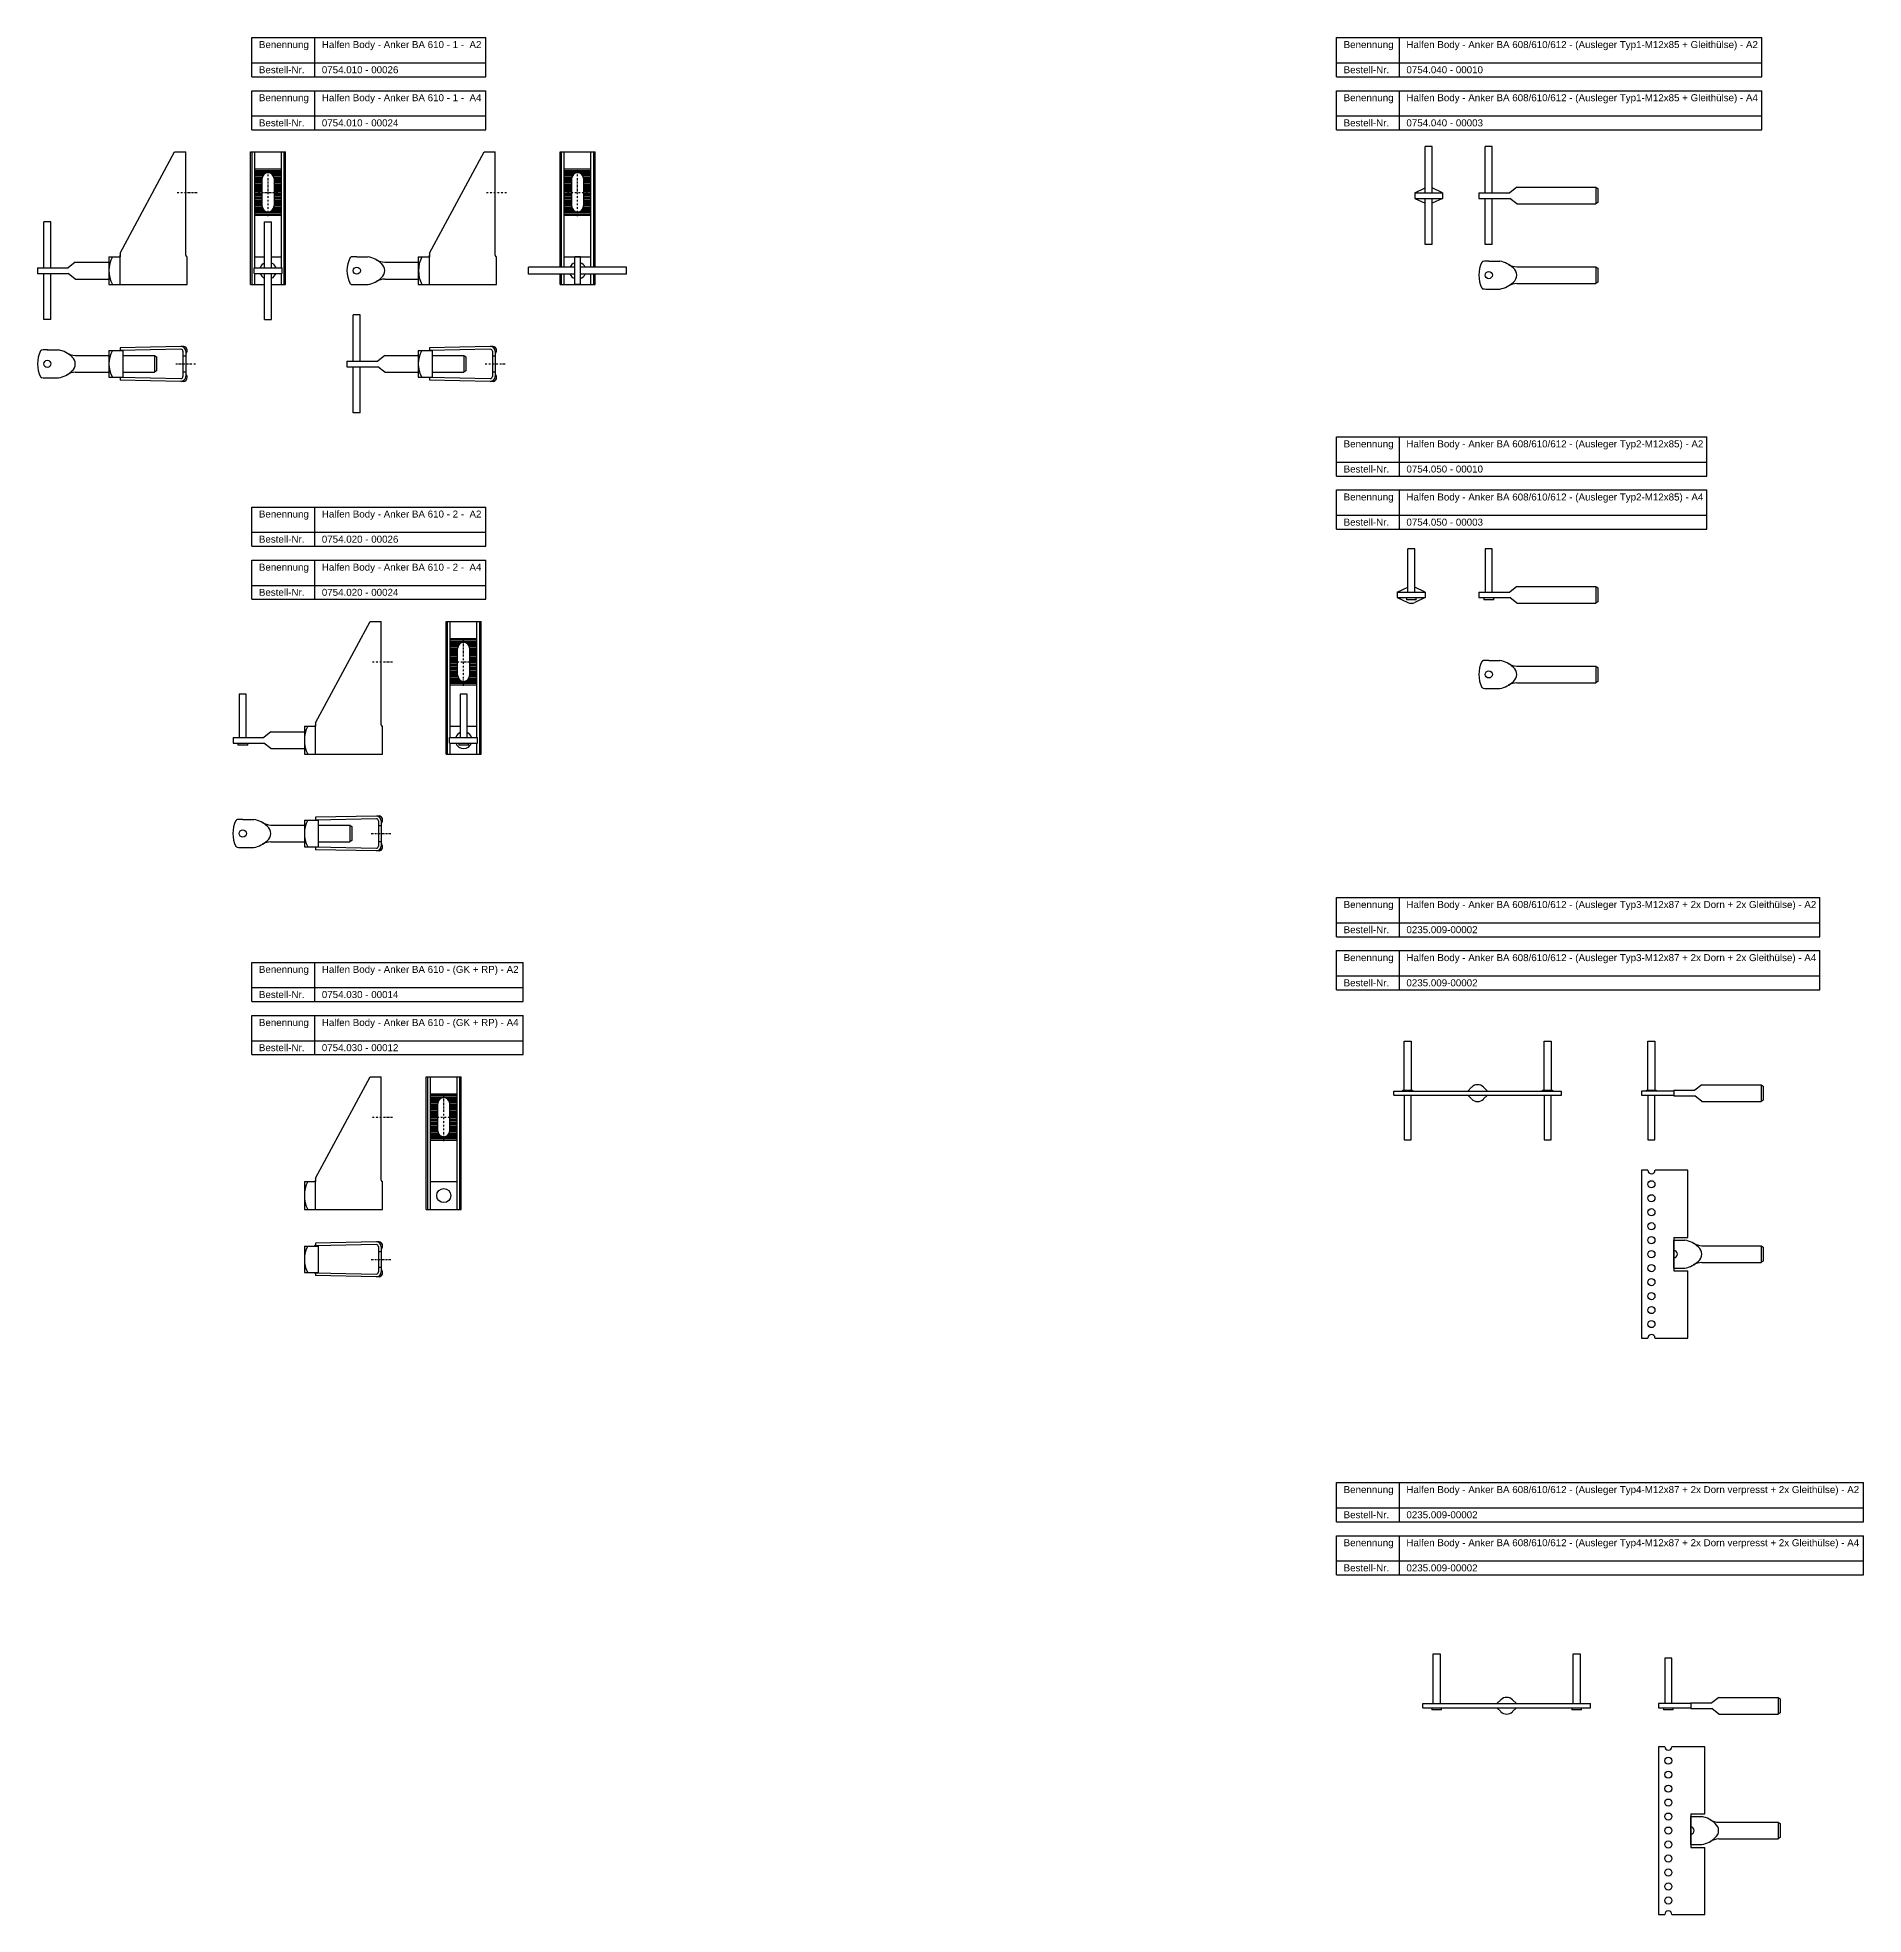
# Model space of a CAD drawing. Header units: millimetres. Extents: x -120 to 1185, y -484 to 859.
import ezdxf

# ---------------------------------------------------------------- set-up
doc = ezdxf.new("R2010")
doc.units = ezdxf.units.MM
doc.header["$LTSCALE"] = 10
doc.linetypes.add('STRICHPUNKT2', pattern=[0.5, 0.25, -0.125, 0, -0.125])
doc.layers.add('HALFEN', color=2, linetype='Continuous')
doc.styles.add('ARIAL50', font='ARIAL.TTF', dxfattribs={"height": 5})

msp = doc.modelspace()

# ---------------------------------------------------------------- texts
at = {"layer": 'HALFEN', "style": 'ARIAL50'}
for s, p in [('Benennung', (37.9, 851)), ('Halfen Body - Anker BA 610 - 1 -  A2', (82.9, 851)), ('Benennung', (813.6, 851)), ('Halfen Body - Anker BA 608/610/612 - (Ausleger Typ1-M12x85 + Gleithülse) - A2', (858.5, 851)), ('Bestell-Nr.', (37.9, 833)), ('0754.010 - 00026', (82.9, 833)), ('Bestell-Nr.', (813.6, 833)), ('0754.040 - 00010', (858.5, 833)), ('Benennung', (37.9, 813)), ('Halfen Body - Anker BA 610 - 1 -  A4', (82.9, 813)), ('Benennung', (813.6, 813)), ('Halfen Body - Anker BA 608/610/612 - (Ausleger Typ1-M12x85 + Gleithülse) - A4', (858.5, 813)), ('Bestell-Nr.', (37.9, 795)), ('0754.010 - 00024', (82.9, 795)), ('Bestell-Nr.', (813.6, 795)), ('0754.040 - 00003', (858.5, 795)), ('Benennung', (813.6, 565.4)), ('Halfen Body - Anker BA 608/610/612 - (Ausleger Typ2-M12x85) - A2', (858.5, 565.4)), ('Bestell-Nr.', (813.6, 547.4)), ('0754.050 - 00010', (858.5, 547.4)), ('Benennung', (813.6, 527.4)), ('Halfen Body - Anker BA 608/610/612 - (Ausleger Typ2-M12x85) - A4', (858.5, 527.4)), ('Benennung', (37.9, 515.2)), ('Halfen Body - Anker BA 610 - 2 -  A2', (82.9, 515.2)), ('Bestell-Nr.', (813.6, 509.4)), ('0754.050 - 00003', (858.5, 509.4)), ('Bestell-Nr.', (37.9, 497.2)), ('0754.020 - 00026', (82.9, 497.2)), ('Benennung', (37.9, 477.2)), ('Halfen Body - Anker BA 610 - 2 -  A4', (82.9, 477.2)), ('Bestell-Nr.', (37.9, 459.2)), ('0754.020 - 00024', (82.9, 459.2)), ('Benennung', (813.6, 235.9)), ('Halfen Body - Anker BA 608/610/612 - (Ausleger Typ3-M12x87 + 2x Dorn + 2x Gleithülse) - A2', (858.5, 235.9)), ('Bestell-Nr.', (813.6, 217.9)), ('0235.009-00002', (858.5, 217.9)), ('Benennung', (813.6, 197.9)), ('Halfen Body - Anker BA 608/610/612 - (Ausleger Typ3-M12x87 + 2x Dorn + 2x Gleithülse) - A4', (858.5, 197.9)), ('Benennung', (37.9, 189.5)), ('Halfen Body - Anker BA 610 - (GK + RP) - A2', (82.9, 189.5)), ('Bestell-Nr.', (37.9, 171.5)), ('0754.030 - 00014', (82.9, 171.5)), ('Bestell-Nr.', (813.6, 179.9)), ('0235.009-00002', (858.5, 179.9)), ('Benennung', (37.9, 151.5)), ('Halfen Body - Anker BA 610 - (GK + RP) - A4', (82.9, 151.5)), ('Bestell-Nr.', (37.9, 133.5)), ('0754.030 - 00012', (82.9, 133.5)), ('Benennung', (813.6, -182.6)), ('Halfen Body - Anker BA 608/610/612 - (Ausleger Typ4-M12x87 + 2x Dorn verpresst + 2x Gleithülse) - A2', (858.5, -182.6)), ('Bestell-Nr.', (813.6, -200.6)), ('0235.009-00002', (858.5, -200.6)), ('Benennung', (813.6, -220.6)), ('Halfen Body - Anker BA 608/610/612 - (Ausleger Typ4-M12x87 + 2x Dorn verpresst + 2x Gleithülse) - A4', (858.5, -220.6)), ('Bestell-Nr.', (813.6, -238.6)), ('0235.009-00002', (858.5, -238.6))]:
    msp.add_text(s, height=5, dxfattribs=at).set_placement(p)

# ---------------------------------------------------------------- linework, layer by layer
at = {"layer": 'HALFEN'}
for p, q in [((32.9, 858.5), (200.1, 858.5)), ((32.9, 830.5), (32.9, 858.5)), ((77.9, 830.5), (77.9, 858.5)), ((200.1, 830.5), (200.1, 858.5)), ((808.6, 858.5), (1112.6, 858.5)), ((808.6, 830.5), (808.6, 858.5)), ((853.5, 830.5), (853.5, 858.5)), ((1112.6, 830.5), (1112.6, 858.5)), ((32.9, 840.5), (200.1, 840.5)), ((808.6, 840.5), (1112.6, 840.5)), ((32.9, 830.5), (200.1, 830.5)), ((32.9, 820.5), (200.1, 820.5)), ((32.9, 792.5), (32.9, 820.5)), ((77.9, 792.5), (77.9, 820.5)), ((200.1, 792.5), (200.1, 820.5)), ((808.6, 830.5), (1112.6, 830.5)), ((808.6, 820.5), (1112.6, 820.5)), ((808.6, 792.5), (808.6, 820.5)), ((853.5, 792.5), (853.5, 820.5)), ((1112.6, 792.5), (1112.6, 820.5)), ((32.9, 802.5), (200.1, 802.5)), ((32.9, 792.5), (200.1, 792.5)), ((808.6, 802.5), (1112.6, 802.5)), ((808.6, 792.5), (1112.6, 792.5)), ((871.9, 747.5), (871.9, 780.5)), ((876.9, 780.5), (871.9, 780.5)), ((876.9, 747.5), (876.9, 780.5)), ((914.9, 747.5), (914.9, 780.5)), ((919.9, 780.5), (914.9, 780.5)), ((919.9, 747.5), (919.9, 780.5)), ((-61.4, 704.3), (-22.4, 776.8)), ((-22.4, 776.8), (-14.4, 776.8)), ((-14.4, 702.8), (-14.4, 776.8)), ((32, 681.8), (32, 776.8)), ((32, 776.8), (57, 776.8)), ((33, 681.8), (33, 776.8)), ((35, 693.8), (35, 776.8)), ((54, 693.8), (54, 776.8)), ((56, 681.8), (56, 776.8)), ((57, 681.8), (57, 776.8)), ((159.9, 704.3), (198.9, 776.8)), ((198.9, 776.8), (206.9, 776.8)), ((206.9, 702.8), (206.9, 776.8)), ((253.3, 776.8), (278.3, 776.8)), ((253.3, 694.3), (253.3, 776.8)), ((254.3, 694.3), (254.3, 776.8)), ((256.3, 694.3), (256.3, 776.8)), ((275.3, 694.3), (275.3, 776.8)), ((277.3, 694.3), (277.3, 776.8)), ((278.3, 694.3), (278.3, 776.8)), ((54, 764.3), (35, 764.3)), ((54, 763.3), (35, 763.3)), ((54, 762.3), (35, 762.3)), ((42.5, 761.3), (35, 761.3)), ((41.3, 760.3), (35, 760.3)), ((40.7, 759.3), (35, 759.3)), ((40.3, 758.3), (35, 758.3)), ((40.3, 757.3), (35, 757.3)), ((40.3, 756.3), (35, 756.3)), ((40.3, 755.3), (35, 755.3)), ((40.3, 754.3), (35, 754.3)), ((40.3, 753.3), (35, 753.3)), ((40.3, 752.3), (35, 752.3)), ((40.3, 738.1), (40.3, 757.6)), ((54, 761.3), (46.5, 761.3)), ((54, 760.3), (47.8, 760.3)), ((54, 759.3), (48.4, 759.3)), ((54, 758.3), (48.7, 758.3)), ((48.8, 757.6), (48.8, 738.1)), ((54, 757.3), (48.8, 757.3)), ((54, 756.3), (48.8, 756.3)), ((54, 755.3), (48.8, 755.3)), ((54, 754.3), (48.8, 754.3)), ((54, 753.3), (48.8, 753.3)), ((54, 752.3), (48.8, 752.3)), ((275.3, 764.3), (256.3, 764.3)), ((275.3, 763.3), (256.3, 763.3)), ((275.3, 762.3), (256.3, 762.3)), ((263.8, 761.3), (256.3, 761.3)), ((262.6, 760.3), (256.3, 760.3)), ((262, 759.3), (256.3, 759.3)), ((261.7, 758.3), (256.3, 758.3)), ((261.6, 757.3), (256.3, 757.3)), ((261.6, 756.3), (256.3, 756.3)), ((261.6, 755.3), (256.3, 755.3)), ((261.6, 754.3), (256.3, 754.3)), ((261.6, 753.3), (256.3, 753.3)), ((261.6, 752.3), (256.3, 752.3)), ((261.6, 738.1), (261.6, 757.6)), ((275.3, 761.3), (267.8, 761.3)), ((275.3, 760.3), (269.1, 760.3)), ((275.3, 759.3), (269.7, 759.3)), ((275.3, 758.3), (270, 758.3)), ((270.1, 757.6), (270.1, 738.1)), ((275.3, 757.3), (270.1, 757.3)), ((275.3, 756.3), (270.1, 756.3)), ((275.3, 755.3), (270.1, 755.3)), ((275.3, 754.3), (270.1, 754.3)), ((275.3, 753.3), (270.1, 753.3)), ((275.3, 752.3), (270.1, 752.3)), ((40.3, 751.3), (35, 751.3)), ((40.3, 750.3), (35, 750.3)), ((40.3, 749.3), (35, 749.3)), ((40.3, 748.3), (35, 748.3)), ((40.3, 747.3), (35, 747.3)), ((40.3, 746.3), (35, 746.3)), ((40.3, 745.3), (35, 745.3)), ((35, 744.3), (40.3, 744.3)), ((40.3, 743.3), (35, 743.3)), ((40.3, 742.3), (35, 742.3)), ((40.3, 741.3), (35, 741.3)), ((40.3, 740.3), (35, 740.3)), ((40.3, 739.3), (35, 739.3)), ((54, 751.3), (48.8, 751.3)), ((54, 750.3), (48.8, 750.3)), ((54, 749.3), (48.8, 749.3)), ((54, 748.3), (48.8, 748.3)), ((54, 747.3), (48.8, 747.3)), ((54, 746.3), (48.8, 746.3)), ((54, 745.3), (48.8, 745.3)), ((48.8, 744.3), (54, 744.3)), ((54, 743.3), (48.8, 743.3)), ((54, 742.3), (48.8, 742.3)), ((54, 741.3), (48.8, 741.3)), ((54, 740.3), (48.8, 740.3)), ((54, 739.3), (48.8, 739.3)), ((261.6, 751.3), (256.3, 751.3)), ((261.6, 750.3), (256.3, 750.3)), ((261.6, 749.3), (256.3, 749.3)), ((261.6, 748.3), (256.3, 748.3)), ((261.6, 747.3), (256.3, 747.3)), ((261.6, 746.3), (256.3, 746.3)), ((261.6, 745.3), (256.3, 745.3)), ((256.3, 744.3), (261.6, 744.3)), ((261.6, 743.3), (256.3, 743.3)), ((261.6, 742.3), (256.3, 742.3)), ((261.6, 741.3), (256.3, 741.3)), ((261.6, 740.3), (256.3, 740.3)), ((261.6, 739.3), (256.3, 739.3)), ((275.3, 751.3), (270.1, 751.3)), ((275.3, 750.3), (270.1, 750.3)), ((275.3, 749.3), (270.1, 749.3)), ((275.3, 748.3), (270.1, 748.3)), ((275.3, 747.3), (270.1, 747.3)), ((275.3, 746.3), (270.1, 746.3)), ((275.3, 745.3), (270.1, 745.3)), ((270.1, 744.3), (275.3, 744.3)), ((275.3, 743.3), (270.1, 743.3)), ((275.3, 742.3), (270.1, 742.3)), ((275.3, 741.3), (270.1, 741.3)), ((275.3, 740.3), (270.1, 740.3)), ((275.3, 739.3), (270.1, 739.3)), ((864.4, 747.5), (871.9, 751)), ((864.4, 747.5), (884.4, 747.5)), ((864.4, 747.5), (864.4, 743.5)), ((864.4, 743.5), (884.4, 743.5)), ((864.4, 743.5), (871.9, 740.1)), ((871.9, 710.5), (871.9, 743.5)), ((884.4, 747.5), (876.9, 751)), ((876.9, 710.5), (876.9, 743.5)), ((884.4, 743.5), (876.9, 740.1)), ((884.4, 747.5), (884.4, 743.5)), ((910.4, 747.5), (932.4, 747.5)), ((910.4, 747.5), (910.4, 743.5)), ((910.4, 743.5), (932.4, 743.5)), ((914.9, 710.5), (914.9, 743.5)), ((919.9, 710.5), (919.9, 743.5)), ((937.4, 751.5), (932.4, 747.5)), ((937.4, 739.5), (932.4, 743.5)), ((937.4, 751.5), (994, 751.5)), ((937.4, 739.5), (994, 739.5)), ((994, 751.5), (994, 739.5)), ((994, 751.5), (995.4, 750.5)), ((995.4, 740.5), (994, 739.5)), ((995.4, 750.5), (995.4, 740.5)), ((-115.9, 693.8), (-115.9, 726.8)), ((-110.9, 726.8), (-115.9, 726.8)), ((-110.9, 693.8), (-110.9, 726.8)), ((40.3, 738.3), (35, 738.3)), ((40.3, 737.3), (35, 737.3)), ((40.7, 736.3), (35, 736.3)), ((41.3, 735.3), (35, 735.3)), ((42.5, 734.3), (35, 734.3)), ((54, 733.3), (35, 733.3)), ((54, 732.3), (35, 732.3)), ((54, 731.3), (35, 731.3)), ((42, 693.8), (42, 726.8)), ((42, 726.8), (47, 726.8)), ((54, 734.3), (46.5, 734.3)), ((47, 693.8), (47, 726.8)), ((54, 735.3), (47.8, 735.3)), ((54, 736.3), (48.4, 736.3)), ((54, 737.3), (48.7, 737.3)), ((54, 738.3), (48.8, 738.3)), ((261.6, 738.3), (256.3, 738.3)), ((261.7, 737.3), (256.3, 737.3)), ((262, 736.3), (256.3, 736.3)), ((262.6, 735.3), (256.3, 735.3)), ((263.8, 734.3), (256.3, 734.3)), ((275.3, 733.3), (256.3, 733.3)), ((275.3, 732.3), (256.3, 732.3)), ((275.3, 731.3), (256.3, 731.3)), ((275.3, 734.3), (267.8, 734.3)), ((275.3, 735.3), (269.1, 735.3)), ((275.3, 736.3), (269.7, 736.3)), ((275.3, 737.3), (270, 737.3)), ((275.3, 738.3), (270.1, 738.3)), ((-69.4, 701.8), (-69.4, 681.8)), ((-69.4, 701.8), (-61.4, 701.8)), ((-61.4, 704.3), (-61.4, 701.8)), ((-61.4, 681.8), (-61.4, 702.8)), ((-13.4, 681.8), (-13.4, 701.8)), ((-13.4, 701.8), (-13.4, 701.8)), ((35, 701.8), (42, 701.8)), ((47, 701.8), (54, 701.8)), ((107.9, 701.8), (115.9, 701.8)), ((151.9, 701.8), (151.9, 681.8)), ((151.9, 701.8), (159.9, 701.8)), ((159.9, 704.3), (159.9, 701.8)), ((159.9, 681.8), (159.9, 702.8)), ((207.9, 681.8), (207.9, 701.8)), ((207.9, 701.8), (207.9, 701.8)), ((256.3, 701.8), (275.3, 701.8)), ((263.8, 681.8), (263.8, 701.8)), ((267.8, 701.8), (263.8, 701.8)), ((267.8, 681.8), (267.8, 701.8)), ((876.9, 710.5), (871.9, 710.5)), ((919.9, 710.5), (914.9, 710.5)), ((917.4, 698.6), (925.4, 698.6)), ((-120.4, 693.8), (-98.4, 693.8)), ((-120.4, 693.8), (-120.4, 689.8)), ((-120.4, 689.8), (-98.4, 689.8)), ((-115.9, 656.8), (-115.9, 689.8)), ((-110.9, 656.8), (-110.9, 689.8)), ((-93.4, 697.8), (-98.4, 693.8)), ((-93.4, 685.8), (-98.4, 689.8)), ((-93.4, 697.8), (-69.4, 697.8)), ((-93.4, 685.8), (-69.4, 685.8)), ((34.5, 693.8), (54.5, 693.8)), ((34.5, 689.8), (34.5, 693.8)), ((34.5, 689.8), (54.5, 689.8)), ((35, 681.8), (35, 689.8)), ((42, 656.8), (42, 689.8)), ((47, 656.8), (47, 689.8)), ((54, 681.8), (54, 689.8)), ((54.5, 689.8), (54.5, 693.8)), ((127.9, 697.8), (151.9, 697.8)), ((127.9, 685.8), (151.9, 685.8)), ((263.8, 694.3), (230.8, 694.3)), ((230.8, 689.3), (230.8, 694.3)), ((263.8, 689.3), (230.8, 689.3)), ((253.3, 681.8), (253.3, 689.3)), ((254.3, 681.8), (254.3, 689.3)), ((256.3, 681.8), (256.3, 689.3)), ((300.8, 694.3), (267.8, 694.3)), ((300.8, 689.3), (267.8, 689.3)), ((275.3, 681.8), (275.3, 689.3)), ((277.3, 681.8), (277.3, 689.3)), ((278.3, 681.8), (278.3, 689.3)), ((300.8, 689.3), (300.8, 694.3)), ((937.4, 694.6), (994, 694.6)), ((994, 694.6), (994, 682.6)), ((994, 694.6), (995.4, 693.6)), ((995.4, 693.6), (995.4, 683.6)), ((-69.4, 681.8), (-13.4, 681.8)), ((32, 681.8), (42, 681.8)), ((47, 681.8), (57, 681.8)), ((107.9, 681.8), (115.9, 681.8)), ((151.9, 681.8), (207.9, 681.8)), ((253.3, 681.8), (278.3, 681.8)), ((267.8, 681.8), (263.8, 681.8)), ((917.4, 678.6), (925.4, 678.6)), ((937.4, 682.6), (994, 682.6)), ((995.4, 683.6), (994, 682.6)), ((105.4, 627.1), (105.4, 660.1)), ((110.4, 660.1), (105.4, 660.1)), ((110.4, 627.1), (110.4, 660.1)), ((-110.9, 656.8), (-115.9, 656.8)), ((42, 656.8), (47, 656.8)), ((-113.4, 635.1), (-105.4, 635.1)), ((-93.4, 631.1), (-69.4, 631.1)), ((-69.4, 634.6), (-69.4, 615.6)), ((-69.4, 634.6), (-59.4, 634.6)), ((-17.9, 637.6), (-61.4, 636.7)), ((-61.4, 636.7), (-61.4, 634.7)), ((-17.9, 635.6), (-61.4, 634.7)), ((-59.4, 634.6), (-59.4, 615.6)), ((-59.4, 631.1), (-36.8, 631.1)), ((-36.8, 631.1), (-36.8, 619.1)), ((-36.8, 631.1), (-35.4, 630.1)), ((-15.9, 637.6), (-17.9, 637.6)), ((-16.4, 634.1), (-16.4, 616.1)), ((-14.4, 634.1), (-14.4, 616.1)), ((127.9, 631.1), (122.9, 627.1)), ((127.9, 631.1), (151.9, 631.1)), ((151.9, 634.6), (151.9, 615.6)), ((151.9, 634.6), (161.9, 634.6)), ((203.4, 637.6), (159.9, 636.7)), ((159.9, 636.7), (159.9, 634.7)), ((203.4, 635.6), (159.9, 634.7)), ((161.9, 634.6), (161.9, 615.6)), ((161.9, 631.1), (184.5, 631.1)), ((184.5, 631.1), (184.5, 619.1)), ((184.5, 631.1), (185.9, 630.1)), ((205.4, 637.6), (203.4, 637.6)), ((204.9, 634.1), (204.9, 616.1)), ((206.9, 634.1), (206.9, 616.1)), ((-93.4, 619.1), (-69.4, 619.1)), ((-59.4, 619.1), (-36.8, 619.1)), ((-35.4, 620.1), (-36.8, 619.1)), ((-35.4, 630.1), (-35.4, 620.1)), ((100.9, 627.1), (122.9, 627.1)), ((100.9, 627.1), (100.9, 623.1)), ((100.9, 623.1), (122.9, 623.1)), ((105.4, 590.1), (105.4, 623.1)), ((110.4, 590.1), (110.4, 623.1)), ((127.9, 619.1), (122.9, 623.1)), ((127.9, 619.1), (151.9, 619.1)), ((161.9, 619.1), (184.5, 619.1)), ((185.9, 620.1), (184.5, 619.1)), ((185.9, 630.1), (185.9, 620.1)), ((-113.4, 615.1), (-105.4, 615.1)), ((-69.4, 615.6), (-59.4, 615.6)), ((-61.4, 615.5), (-17.9, 614.6)), ((-61.4, 615.5), (-61.4, 613.5)), ((-17.9, 612.6), (-61.4, 613.5)), ((-15.9, 612.6), (-17.9, 612.6)), ((151.9, 615.6), (161.9, 615.6)), ((159.9, 615.5), (203.4, 614.6)), ((159.9, 615.5), (159.9, 613.5)), ((203.4, 612.6), (159.9, 613.5)), ((205.4, 612.6), (203.4, 612.6)), ((110.4, 590.1), (105.4, 590.1)), ((808.6, 572.9), (1073.3, 572.9)), ((808.6, 544.9), (808.6, 572.9)), ((853.5, 544.9), (853.5, 572.9)), ((1073.3, 544.9), (1073.3, 572.9)), ((808.6, 554.9), (1073.3, 554.9)), ((808.6, 544.9), (1073.3, 544.9)), ((808.6, 534.9), (1073.3, 534.9)), ((808.6, 506.9), (808.6, 534.9)), ((853.5, 506.9), (853.5, 534.9)), ((1073.3, 506.9), (1073.3, 534.9)), ((32.9, 522.7), (200.1, 522.7)), ((32.9, 494.7), (32.9, 522.7)), ((77.9, 494.7), (77.9, 522.7)), ((200.1, 494.7), (200.1, 522.7)), ((808.6, 516.9), (1073.3, 516.9)), ((32.9, 504.7), (200.1, 504.7)), ((808.6, 506.9), (1073.3, 506.9)), ((32.9, 494.7), (200.1, 494.7)), ((32.9, 484.7), (200.1, 484.7)), ((32.9, 456.7), (32.9, 484.7)), ((77.9, 456.7), (77.9, 484.7)), ((200.1, 456.7), (200.1, 484.7)), ((859.5, 461.9), (859.5, 492.9)), ((864.5, 492.9), (859.5, 492.9)), ((864.5, 461.9), (864.5, 492.9)), ((914.9, 492.9), (914.9, 461.9)), ((919.9, 492.9), (914.9, 492.9)), ((919.9, 461.9), (919.9, 492.9)), ((32.9, 466.7), (200.1, 466.7)), ((32.9, 456.7), (200.1, 456.7)), ((852, 461.9), (859.5, 465.3)), ((852, 461.9), (872, 461.9)), ((852, 461.9), (852, 457.9)), ((852, 457.9), (872, 457.9)), ((852, 457.9), (859.5, 454.4)), ((858.5, 457.9), (858.5, 456.4)), ((872, 461.9), (864.5, 465.3)), ((872, 457.9), (864.5, 454.4)), ((865.5, 456.4), (865.5, 457.9)), ((872, 461.9), (872, 457.9)), ((910.4, 461.9), (932.4, 461.9)), ((910.4, 461.9), (910.4, 457.9)), ((910.4, 457.9), (932.4, 457.9)), ((913.9, 457.9), (913.9, 456.4)), ((920.9, 456.4), (920.9, 457.9)), ((937.4, 465.9), (932.4, 461.9)), ((937.4, 453.9), (932.4, 457.9)), ((937.4, 465.9), (994, 465.9)), ((994, 465.9), (994, 453.9)), ((994, 465.9), (995.4, 464.9)), ((995.4, 464.9), (995.4, 454.9)), ((865.5, 456.4), (858.5, 456.4)), ((920.9, 456.4), (913.9, 456.4)), ((937.4, 453.9), (994, 453.9)), ((995.4, 454.9), (994, 453.9)), ((78.4, 368.4), (117.4, 440.9)), ((117.4, 440.9), (125.4, 440.9)), ((125.4, 366.9), (125.4, 440.9)), ((171.8, 345.9), (171.8, 440.9)), ((171.8, 440.9), (196.8, 440.9)), ((172.8, 345.9), (172.8, 440.9)), ((174.8, 357.9), (174.8, 440.9)), ((193.8, 357.9), (193.8, 440.9)), ((195.8, 345.9), (195.8, 440.9)), ((196.8, 345.9), (196.8, 440.9)), ((193.8, 428.4), (174.8, 428.4)), ((193.8, 427.4), (174.8, 427.4)), ((193.8, 426.4), (174.8, 426.4)), ((182.3, 425.4), (174.8, 425.4)), ((181.1, 424.4), (174.8, 424.4)), ((180.4, 423.4), (174.8, 423.4)), ((180.1, 422.4), (174.8, 422.4)), ((180, 421.4), (174.8, 421.4)), ((180, 420.4), (174.8, 420.4)), ((180, 419.4), (174.8, 419.4)), ((180, 418.4), (174.8, 418.4)), ((180, 417.4), (174.8, 417.4)), ((180, 416.4), (174.8, 416.4)), ((180, 402.2), (180, 421.7)), ((193.8, 425.4), (186.3, 425.4)), ((193.8, 424.4), (187.5, 424.4)), ((193.8, 423.4), (188.2, 423.4)), ((193.8, 422.4), (188.5, 422.4)), ((188.5, 421.7), (188.5, 402.2)), ((193.8, 421.4), (188.5, 421.4)), ((193.8, 420.4), (188.5, 420.4)), ((193.8, 419.4), (188.5, 419.4)), ((193.8, 418.4), (188.5, 418.4)), ((193.8, 417.4), (188.5, 417.4)), ((193.8, 416.4), (188.5, 416.4)), ((180, 415.4), (174.8, 415.4)), ((180, 414.4), (174.8, 414.4)), ((180, 413.4), (174.8, 413.4)), ((180, 412.4), (174.8, 412.4)), ((180, 411.4), (174.8, 411.4)), ((180, 410.4), (174.8, 410.4)), ((180, 409.4), (174.8, 409.4)), ((174.8, 408.4), (180, 408.4)), ((180, 407.4), (174.8, 407.4)), ((180, 406.4), (174.8, 406.4)), ((180, 405.4), (174.8, 405.4)), ((180, 404.4), (174.8, 404.4)), ((180, 403.4), (174.8, 403.4)), ((193.8, 415.4), (188.5, 415.4)), ((193.8, 414.4), (188.5, 414.4)), ((193.8, 413.4), (188.5, 413.4)), ((193.8, 412.4), (188.5, 412.4)), ((193.8, 411.4), (188.5, 411.4)), ((193.8, 410.4), (188.5, 410.4)), ((193.8, 409.4), (188.5, 409.4)), ((188.5, 408.4), (193.8, 408.4)), ((193.8, 407.4), (188.5, 407.4)), ((193.8, 406.4), (188.5, 406.4)), ((193.8, 405.4), (188.5, 405.4)), ((193.8, 404.4), (188.5, 404.4)), ((193.8, 403.4), (188.5, 403.4)), ((917.4, 413), (925.4, 413)), ((937.4, 409), (994, 409)), ((994, 409), (994, 397)), ((994, 409), (995.4, 408)), ((995.4, 408), (995.4, 398)), ((180, 402.4), (174.8, 402.4)), ((180.1, 401.4), (174.8, 401.4)), ((180.4, 400.4), (174.8, 400.4)), ((181.1, 399.4), (174.8, 399.4)), ((182.3, 398.4), (174.8, 398.4)), ((193.8, 397.4), (174.8, 397.4)), ((193.8, 396.4), (174.8, 396.4)), ((193.8, 395.4), (174.8, 395.4)), ((193.8, 398.4), (186.3, 398.4)), ((193.8, 399.4), (187.5, 399.4)), ((193.8, 400.4), (188.2, 400.4)), ((193.8, 402.4), (188.5, 402.4)), ((193.8, 401.4), (188.5, 401.4)), ((917.4, 393), (925.4, 393)), ((937.4, 397), (994, 397)), ((995.4, 398), (994, 397)), ((23.9, 388.9), (23.9, 357.9)), ((28.9, 388.9), (23.9, 388.9)), ((28.9, 357.9), (28.9, 388.9)), ((181.8, 388.9), (181.8, 357.9)), ((186.8, 388.9), (181.8, 388.9)), ((186.8, 357.9), (186.8, 388.9)), ((70.4, 365.9), (70.4, 345.9)), ((70.4, 365.9), (78.4, 365.9)), ((78.4, 368.4), (78.4, 365.9)), ((78.4, 345.9), (78.4, 366.9)), ((126.4, 345.9), (126.4, 365.9)), ((126.4, 365.9), (126.4, 365.9)), ((174.8, 365.9), (181.8, 365.9)), ((186.8, 365.9), (193.8, 365.9)), ((19.4, 357.9), (41.4, 357.9)), ((19.4, 357.9), (19.4, 353.9)), ((19.4, 353.9), (41.4, 353.9)), ((22.9, 353.9), (22.9, 352.4)), ((29.9, 352.4), (22.9, 352.4)), ((29.9, 352.4), (29.9, 353.9)), ((46.4, 361.9), (41.4, 357.9)), ((46.4, 349.9), (41.4, 353.9)), ((46.4, 361.9), (70.4, 361.9)), ((46.4, 349.9), (70.4, 349.9)), ((174.3, 357.9), (194.3, 357.9)), ((174.3, 353.9), (174.3, 357.9)), ((174.3, 353.9), (194.3, 353.9)), ((174.8, 345.9), (174.8, 353.9)), ((180.8, 353.9), (180.8, 352.4)), ((187.8, 352.4), (180.8, 352.4)), ((187.8, 352.4), (187.8, 353.9)), ((193.8, 345.9), (193.8, 353.9)), ((194.3, 353.9), (194.3, 357.9)), ((70.4, 345.9), (126.4, 345.9)), ((171.8, 345.9), (196.8, 345.9)), ((26.4, 299.2), (34.4, 299.2)), ((70.4, 298.7), (70.4, 279.7)), ((70.4, 298.7), (80.4, 298.7)), ((121.9, 301.7), (78.4, 300.8)), ((78.4, 300.8), (78.4, 298.8)), ((121.9, 299.7), (78.4, 298.8)), ((80.4, 298.7), (80.4, 279.7)), ((123.9, 301.7), (121.9, 301.7)), ((123.4, 298.2), (123.4, 280.2)), ((125.4, 298.2), (125.4, 280.2)), ((46.4, 295.2), (70.4, 295.2)), ((46.4, 283.2), (70.4, 283.2)), ((80.4, 295.2), (103, 295.2)), ((80.4, 283.2), (103, 283.2)), ((103, 295.2), (103, 283.2)), ((103, 295.2), (104.4, 294.2)), ((104.4, 284.2), (103, 283.2)), ((104.4, 294.2), (104.4, 284.2)), ((26.4, 279.2), (34.4, 279.2)), ((70.4, 279.7), (80.4, 279.7)), ((78.4, 279.6), (121.9, 278.7)), ((78.4, 279.6), (78.4, 277.6)), ((121.9, 276.7), (78.4, 277.6)), ((123.9, 276.7), (121.9, 276.7)), ((808.6, 243.4), (1154.1, 243.4)), ((808.6, 215.4), (808.6, 243.4)), ((853.5, 215.4), (853.5, 243.4)), ((1154.1, 215.4), (1154.1, 243.4)), ((808.6, 225.4), (1154.1, 225.4)), ((808.6, 215.4), (1154.1, 215.4)), ((808.6, 205.4), (1154.1, 205.4)), ((808.6, 177.4), (808.6, 205.4)), ((853.5, 177.4), (853.5, 205.4)), ((1154.1, 177.4), (1154.1, 205.4)), ((32.9, 197), (226.9, 197)), ((32.9, 169), (32.9, 197)), ((77.9, 169), (77.9, 197)), ((226.9, 169), (226.9, 197)), ((32.9, 179), (226.9, 179)), ((808.6, 187.4), (1154.1, 187.4)), ((808.6, 177.4), (1154.1, 177.4)), ((32.9, 169), (226.9, 169)), ((32.9, 159), (226.9, 159)), ((32.9, 131), (32.9, 159)), ((77.9, 131), (77.9, 159)), ((226.9, 131), (226.9, 159)), ((32.9, 141), (226.9, 141)), ((856.9, 105.7), (856.9, 140.7)), ((856.9, 140.7), (861.9, 140.7)), ((861.9, 140.7), (861.9, 105.7)), ((956.9, 105.7), (956.9, 140.7)), ((956.9, 140.7), (961.9, 140.7)), ((961.9, 140.7), (961.9, 105.7)), ((1031.2, 105.7), (1031.2, 140.7)), ((1031.2, 140.7), (1036.2, 140.7)), ((1036.2, 140.7), (1036.2, 105.7)), ((32.9, 131), (226.9, 131)), ((78.4, 42.7), (117.4, 115.2)), ((117.4, 115.2), (125.4, 115.2)), ((125.4, 41.2), (125.4, 115.2)), ((157.6, 20.2), (157.6, 115.2)), ((157.6, 115.2), (182.6, 115.2)), ((158.6, 20.2), (158.6, 115.2)), ((160.6, 20.2), (160.6, 115.2)), ((179.6, 20.2), (179.6, 115.2)), ((181.6, 20.2), (181.6, 115.2)), ((182.6, 20.2), (182.6, 115.2)), ((902.4, 105), (905.1, 107.8)), ((916.4, 105), (913.6, 107.8)), ((1069.7, 109.5), (1064.7, 105.5)), ((1069.7, 109.5), (1112.3, 109.5)), ((1112.3, 109.5), (1112.3, 97.5)), ((1112.3, 109.5), (1113.7, 108.5)), ((1113.7, 108.5), (1113.7, 98.5)), ((179.6, 102.7), (160.6, 102.7)), ((179.6, 101.7), (160.6, 101.7)), ((179.6, 100.7), (160.6, 100.7)), ((168.1, 99.7), (160.6, 99.7)), ((166.8, 98.7), (160.6, 98.7)), ((166.2, 97.7), (160.6, 97.7)), ((165.9, 96.7), (160.6, 96.7)), ((165.8, 95.7), (160.6, 95.7)), ((165.8, 94.7), (160.6, 94.7)), ((165.8, 76.5), (165.8, 96)), ((179.6, 99.7), (172.1, 99.7)), ((179.6, 98.7), (173.3, 98.7)), ((179.6, 97.7), (173.9, 97.7)), ((179.6, 96.7), (174.3, 96.7)), ((174.3, 96), (174.3, 76.5)), ((179.6, 95.7), (174.3, 95.7)), ((179.6, 94.7), (174.3, 94.7)), ((849.4, 105), (969.4, 105)), ((849.4, 102), (849.4, 105)), ((849.4, 102), (969.4, 102)), ((855.9, 105), (855.9, 105.7)), ((855.9, 105.7), (862.9, 105.7)), ((856.9, 102), (856.9, 70)), ((861.9, 70), (861.9, 102)), ((862.9, 105.7), (862.9, 105)), ((902.4, 102), (905.1, 99.3)), ((916.4, 102), (913.6, 99.3)), ((955.9, 105), (955.9, 105.7)), ((955.9, 105.7), (962.9, 105.7)), ((956.9, 102), (956.9, 70)), ((961.9, 70), (961.9, 102)), ((962.9, 105.7), (962.9, 105)), ((969.4, 102), (969.4, 105)), ((1049.7, 105), (1026.7, 105)), ((1026.7, 105), (1026.7, 102)), ((1026.7, 102), (1049.7, 102)), ((1030.2, 105), (1030.2, 105.7)), ((1030.2, 105.7), (1037.2, 105.7)), ((1031.2, 102), (1031.2, 70)), ((1036.2, 70), (1036.2, 102)), ((1037.2, 105.7), (1037.2, 105)), ((1049.7, 105.5), (1064.7, 105.5)), ((1049.7, 105.5), (1049.7, 101.5)), ((1049.7, 101.5), (1064.7, 101.5)), ((1069.7, 97.5), (1064.7, 101.5)), ((1069.7, 97.5), (1112.3, 97.5)), ((1113.7, 98.5), (1112.3, 97.5)), ((165.8, 93.7), (160.6, 93.7)), ((165.8, 92.7), (160.6, 92.7)), ((165.8, 91.7), (160.6, 91.7)), ((165.8, 90.7), (160.6, 90.7)), ((165.8, 89.7), (160.6, 89.7)), ((165.8, 88.7), (160.6, 88.7)), ((165.8, 87.7), (160.6, 87.7)), ((165.8, 86.7), (160.6, 86.7)), ((165.8, 85.7), (160.6, 85.7)), ((165.8, 84.7), (160.6, 84.7)), ((165.8, 83.7), (160.6, 83.7)), ((160.6, 82.7), (165.8, 82.7)), ((165.8, 81.7), (160.6, 81.7)), ((165.8, 80.7), (160.6, 80.7)), ((179.6, 93.7), (174.3, 93.7)), ((179.6, 92.7), (174.3, 92.7)), ((179.6, 91.7), (174.3, 91.7)), ((179.6, 90.7), (174.3, 90.7)), ((179.6, 89.7), (174.3, 89.7)), ((179.6, 88.7), (174.3, 88.7)), ((179.6, 87.7), (174.3, 87.7)), ((179.6, 86.7), (174.3, 86.7)), ((179.6, 85.7), (174.3, 85.7)), ((179.6, 84.7), (174.3, 84.7)), ((179.6, 83.7), (174.3, 83.7)), ((174.3, 82.7), (179.6, 82.7)), ((179.6, 81.7), (174.3, 81.7)), ((179.6, 80.7), (174.3, 80.7)), ((165.8, 79.7), (160.6, 79.7)), ((165.8, 78.7), (160.6, 78.7)), ((165.8, 77.7), (160.6, 77.7)), ((165.8, 76.7), (160.6, 76.7)), ((165.9, 75.7), (160.6, 75.7)), ((166.2, 74.7), (160.6, 74.7)), ((166.8, 73.7), (160.6, 73.7)), ((168.1, 72.7), (160.6, 72.7)), ((179.6, 71.7), (160.6, 71.7)), ((179.6, 70.7), (160.6, 70.7)), ((179.6, 69.7), (160.6, 69.7)), ((179.6, 72.7), (172.1, 72.7)), ((179.6, 73.7), (173.3, 73.7)), ((179.6, 74.7), (173.9, 74.7)), ((179.6, 79.7), (174.3, 79.7)), ((179.6, 78.7), (174.3, 78.7)), ((179.6, 77.7), (174.3, 77.7)), ((179.6, 76.7), (174.3, 76.7)), ((179.6, 75.7), (174.3, 75.7)), ((856.9, 70), (861.9, 70)), ((956.9, 70), (961.9, 70)), ((1031.2, 70), (1036.2, 70)), ((78.4, 42.7), (78.4, 40.2)), ((78.4, 20.2), (78.4, 41.2)), ((1031.2, 48.3), (1026.7, 48.3)), ((1026.7, 48.3), (1026.7, -71.7)), ((1059.7, 48.3), (1036.3, 48.3)), ((1059.7, 0.3), (1059.7, 48.3)), ((70.4, 40.2), (70.4, 20.2)), ((70.4, 40.2), (78.4, 40.2)), ((126.4, 20.2), (126.4, 40.2)), ((126.4, 40.2), (126.4, 40.2)), ((160.6, 40.2), (179.6, 40.2)), ((70.4, 20.2), (126.4, 20.2)), ((157.6, 20.2), (182.6, 20.2)), ((1049.7, 0.3), (1049.7, -23.7)), ((1049.7, 0.3), (1059.7, 0.3)), ((70.4, -5.9), (70.4, -24.9)), ((70.4, -5.9), (80.4, -5.9)), ((121.9, -2.9), (78.4, -3.8)), ((78.4, -3.8), (78.4, -5.8)), ((121.9, -4.9), (78.4, -5.8)), ((80.4, -5.9), (80.4, -24.9)), ((123.9, -2.9), (121.9, -2.9)), ((123.4, -6.4), (123.4, -24.4)), ((125.4, -6.4), (125.4, -24.4)), ((1049.7, -1.7), (1057.7, -1.7)), ((1049.7, -21.7), (1049.7, -1.7)), ((1069.7, -5.7), (1112.3, -5.7)), ((1112.3, -5.7), (1112.3, -17.7)), ((1112.3, -5.7), (1113.7, -6.7)), ((1113.7, -6.7), (1113.7, -16.7)), ((70.4, -24.9), (80.4, -24.9)), ((78.4, -25), (121.9, -25.9)), ((78.4, -25), (78.4, -27)), ((1049.7, -21.7), (1057.7, -21.7)), ((1049.7, -23.7), (1059.7, -23.7)), ((1059.7, -71.7), (1059.7, -23.7)), ((1069.7, -17.7), (1112.3, -17.7)), ((1113.7, -16.7), (1112.3, -17.7)), ((121.9, -27.9), (78.4, -27)), ((123.9, -27.9), (121.9, -27.9)), ((1026.7, -71.7), (1031.2, -71.7)), ((1036.3, -71.7), (1059.7, -71.7)), ((808.6, -175.1), (1185.3, -175.1)), ((808.6, -203.1), (808.6, -175.1)), ((853.5, -203.1), (853.5, -175.1)), ((1185.3, -203.1), (1185.3, -175.1)), ((808.6, -193.1), (1185.3, -193.1)), ((808.6, -203.1), (1185.3, -203.1)), ((808.6, -213.1), (1185.3, -213.1)), ((808.6, -241.1), (808.6, -213.1)), ((853.5, -241.1), (853.5, -213.1)), ((1185.3, -241.1), (1185.3, -213.1)), ((808.6, -231.1), (1185.3, -231.1)), ((808.6, -241.1), (1185.3, -241.1)), ((877.7, -333.2), (877.7, -297.5)), ((877.7, -297.5), (882.7, -297.5)), ((882.7, -297.5), (882.7, -333.2)), ((977.7, -333.2), (977.7, -297.5)), ((977.7, -297.5), (982.7, -297.5)), ((982.7, -297.5), (982.7, -333.2)), ((1043.3, -300.7), (1043.3, -333.2)), ((1048.3, -300.7), (1043.3, -300.7)), ((1048.3, -333.2), (1048.3, -300.7)), ((870.2, -333.2), (990.2, -333.2)), ((870.2, -336.2), (870.2, -333.2)), ((923.2, -333.2), (925.9, -330.4)), ((937.2, -333.2), (934.4, -330.4)), ((990.2, -336.2), (990.2, -333.2)), ((1061.8, -333.2), (1038.8, -333.2)), ((1038.8, -333.2), (1038.8, -336.2)), ((1061.8, -332.7), (1076.8, -332.7)), ((1061.8, -332.7), (1061.8, -336.7)), ((1081.8, -328.7), (1076.8, -332.7)), ((1081.8, -328.7), (1124.4, -328.7)), ((1124.4, -328.7), (1124.4, -340.7)), ((1124.4, -328.7), (1125.8, -329.7)), ((1125.8, -329.7), (1125.8, -339.7)), ((870.2, -336.2), (990.2, -336.2)), ((876.7, -336.2), (876.7, -337.7)), ((876.7, -336.2), (883.7, -336.2)), ((883.7, -337.7), (876.7, -337.7)), ((883.7, -337.7), (883.7, -336.2)), ((923.2, -336.2), (925.9, -338.9)), ((937.2, -336.2), (934.4, -338.9)), ((976.7, -336.2), (976.7, -337.7)), ((976.7, -336.2), (983.7, -336.2)), ((983.7, -337.7), (976.7, -337.7)), ((983.7, -337.7), (983.7, -336.2)), ((1038.8, -336.2), (1061.8, -336.2)), ((1042.3, -336.2), (1042.3, -337.7)), ((1042.3, -336.2), (1049.3, -336.2)), ((1049.3, -337.7), (1042.3, -337.7)), ((1049.3, -337.7), (1049.3, -336.2)), ((1061.8, -336.7), (1076.8, -336.7)), ((1081.8, -340.7), (1076.8, -336.7)), ((1081.8, -340.7), (1124.4, -340.7)), ((1125.8, -339.7), (1124.4, -340.7)), ((1043.2, -364), (1038.8, -364)), ((1038.8, -364), (1038.8, -484)), ((1071.8, -364), (1048.3, -364)), ((1071.8, -412), (1071.8, -364)), ((1061.8, -412), (1061.8, -436)), ((1061.8, -412), (1071.8, -412)), ((1061.8, -414), (1069.8, -414)), ((1061.8, -434), (1061.8, -414)), ((1081.8, -418), (1124.4, -418)), ((1124.4, -418), (1124.4, -430)), ((1124.4, -418), (1125.8, -419)), ((1125.8, -429), (1124.4, -430)), ((1125.8, -419), (1125.8, -429)), ((1061.8, -434), (1069.8, -434)), ((1061.8, -436), (1071.8, -436)), ((1071.8, -484), (1071.8, -436)), ((1081.8, -430), (1124.4, -430)), ((1038.8, -484), (1043.2, -484)), ((1048.3, -484), (1071.8, -484))]:
    msp.add_line(p, q, dxfattribs=at)
at = {"layer": 'HALFEN', "color": 1, "linetype": 'STRICHPUNKT2', "ltscale": 0.5}
for p, q in [((44.5, 730.8), (44.5, 764.8)), ((265.8, 730.8), (265.8, 764.8)), ((-20.6, 747.8), (-6.1, 747.8)), ((37.3, 747.8), (51.8, 747.8)), ((200.7, 747.8), (215.2, 747.8)), ((258.6, 747.8), (273.1, 747.8)), ((-21.6, 625.1), (-7.1, 625.1)), ((199.7, 625.1), (214.2, 625.1)), ((184.3, 394.9), (184.3, 428.9)), ((119.1, 411.9), (133.6, 411.9)), ((177, 411.9), (191.5, 411.9)), ((118.1, 289.2), (132.6, 289.2)), ((170.1, 69.2), (170.1, 103.2)), ((119.1, 86.2), (133.6, 86.2)), ((162.8, 86.2), (177.3, 86.2)), ((118.1, -15.4), (132.6, -15.4))]:
    msp.add_line(p, q, dxfattribs=at)
at = {"layer": 'HALFEN', "ltscale": 0.4}
for p, q in [((-16.4, 630.8), (-14.4, 630.8)), ((-16.4, 619.4), (-14.4, 619.4)), ((204.9, 630.8), (206.9, 630.8)), ((204.9, 619.4), (206.9, 619.4)), ((123.4, 294.9), (125.4, 294.9)), ((123.4, 283.5), (125.4, 283.5)), ((123.4, -9.7), (125.4, -9.7)), ((123.4, -21.1), (125.4, -21.1))]:
    msp.add_line(p, q, dxfattribs=at)
at = {"layer": 'HALFEN'}
for centre, radius in [((107.9, 691.8), 2.55), ((917.4, 688.6), 2.55), ((-113.4, 625.1), 2.55), ((917.4, 403), 2.55), ((26.4, 289.2), 2.55), ((1033.7, 38.3), 2.55), ((170.1, 30.2), 5.05), ((1033.7, 28.3), 2.55), ((1033.7, 18.3), 2.55), ((1033.7, 8.3), 2.55), ((1033.7, -1.7), 2.55), ((1033.7, -11.7), 2.55), ((1033.7, -21.7), 2.55), ((1033.7, -31.7), 2.55), ((1033.7, -41.7), 2.55), ((1033.7, -51.7), 2.55), ((1033.7, -61.7), 2.55), ((1045.8, -374), 2.55), ((1045.8, -384), 2.55), ((1045.8, -394), 2.55), ((1045.8, -404), 2.55), ((1045.8, -414), 2.55), ((1045.8, -424), 2.55), ((1045.8, -434), 2.55), ((1045.8, -444), 2.55), ((1045.8, -454), 2.55), ((1045.8, -464), 2.55), ((1045.8, -474), 2.55)]:
    msp.add_circle(centre, radius, dxfattribs=at)
for centre, radius, start, end in [((44.5, 757.6), 4.25, 0, 180), ((265.8, 757.6), 4.25, 0, 180), ((874.4, 745.5), 6, 114.6243, 114.73), ((44.5, 738.1), 4.25, 180, 0), ((265.8, 738.1), 4.25, 180, 0), ((-48.1, 691.8), 21.2, 151.9275, 208.0725), ((-13.4, 702.8), 1, 180, 270), ((121.5, 691.8), 20.6, 153.1067, 206.8933), ((104.1, 700.6), 1, 95.7195, 153.1067), ((107.3, 668.4), 33.4, 88.8707, 95.7195), ((112.5, 683.4), 18.7, 45.6889, 79.3414), ((128.6, 711.4), 13.6, 240.0954, 267.0505), ((173.2, 691.8), 21.2, 151.9275, 208.0725), ((207.9, 702.8), 1, 180, 270), ((913.5, 697.4), 1, 95.7195, 153.1067), ((916.7, 665.2), 33.4, 88.8707, 95.7195), ((921.9, 680.2), 18.7, 45.6889, 79.3414), ((44.5, 691.8), 6, 114.6243, 160.5288), ((44.5, 691.8), 6, 199.4712, 245.3757), ((44.5, 691.8), 6, 19.4712, 65.3757), ((44.5, 691.8), 6, 294.6243, 340.5288), ((112.5, 700.2), 18.7, 280.6586, 314.3111), ((128.6, 672.2), 13.6, 92.9495, 119.9046), ((121.5, 691.8), 6.43, 308.925, 51.075), ((265.8, 691.8), 6, 109.4712, 155.3757), ((265.8, 691.8), 6, 204.6243, 250.5288), ((265.8, 691.8), 6, 24.6243, 70.5288), ((265.8, 691.8), 6, 289.4712, 335.3757), ((930.9, 688.6), 20.6, 153.1067, 206.8933), ((938.1, 708.1), 13.6, 240.0954, 267.0505), ((931, 688.6), 6.43, 308.925, 51.075), ((104.1, 683), 1, 206.8933, 264.2805), ((107.3, 715.2), 33.4, 264.2805, 271.1293), ((913.5, 679.7), 1, 206.8933, 264.2805), ((916.7, 712), 33.4, 264.2805, 271.1293), ((921.9, 697), 18.7, 280.6586, 314.3111), ((938.1, 669), 13.6, 92.9495, 119.9046), ((-99.8, 625.1), 20.6, 153.1067, 206.8933), ((-117.3, 634), 1, 95.7195, 153.1067), ((-114, 601.8), 33.4, 88.8707, 95.7195), ((-108.8, 616.7), 18.7, 45.6889, 79.3414), ((-92.7, 644.7), 13.6, 240.0954, 267.0505), ((-50.1, 625.1), 19.3, 150.5129, 209.4871), ((-17.9, 634.1), 3.5, 0, 90), ((-17.9, 634.1), 1.5, 0, 90), ((-17.9, 634.1), 1.5, 360, 90), ((-16.3, 634.7), 2.92, 317.9554, 81.9497), ((-13.4, 632.1), 1, 137.9554, 180), ((171.2, 625.1), 19.3, 150.5129, 209.4871), ((203.4, 634.1), 3.5, 0, 90), ((203.4, 634.1), 1.5, 0, 90), ((203.4, 634.1), 1.5, 360, 90), ((205, 634.7), 2.92, 317.9554, 81.9497), ((207.9, 632.1), 1, 137.9554, 180), ((-108.8, 633.5), 18.7, 280.6586, 314.3111), ((-92.7, 605.6), 13.6, 92.9495, 119.9046), ((-99.8, 625.1), 6.43, 308.925, 51.075), ((-13.4, 618.1), 1, 180, 222.0446), ((207.9, 618.1), 1, 180, 222.0446), ((-117.3, 616.3), 1, 206.8933, 264.2805), ((-114, 648.5), 33.4, 264.2805, 271.1293), ((-17.9, 616.1), 1.5, 270, 0), ((-17.9, 616.1), 3.5, 270, 0), ((-16.3, 615.5), 2.92, 278.0503, 42.0446), ((203.4, 616.1), 1.5, 270, 0), ((203.4, 616.1), 3.5, 270, 0), ((205, 615.5), 2.92, 278.0503, 42.0446), ((862, 459.9), 6, 114.6243, 114.73), ((862, 459.9), 6, 245.27, 294.73), ((184.3, 421.7), 4.25, 0, 180), ((930.9, 403), 20.6, 153.1067, 206.8933), ((913.5, 411.8), 1, 95.7195, 153.1067), ((916.7, 379.6), 33.4, 88.8707, 95.7195), ((921.9, 394.6), 18.7, 45.6889, 79.3414), ((938.1, 422.5), 13.6, 240.0954, 267.0505), ((931, 403), 6.43, 308.925, 51.075), ((184.3, 402.2), 4.25, 180, 0), ((913.5, 394.1), 1, 206.8933, 264.2805), ((916.7, 426.3), 33.4, 264.2805, 271.1293), ((921.9, 411.3), 18.7, 280.6586, 314.3111), ((938.1, 383.4), 13.6, 92.9495, 119.9046), ((91.6, 355.9), 21.2, 151.9275, 208.0725), ((126.4, 366.9), 1, 180, 270), ((184.3, 355.9), 6, 114.6243, 160.5288), ((184.3, 355.9), 6, 199.4712, 340.5288), ((184.3, 355.9), 6, 19.4712, 65.3757), ((39.9, 289.2), 20.6, 153.1067, 206.8933), ((22.5, 298.1), 1, 95.7195, 153.1067), ((25.7, 265.9), 33.4, 88.8707, 95.7195), ((30.9, 280.9), 18.7, 45.6889, 79.3414), ((47.1, 308.8), 13.6, 240.0954, 267.0505), ((89.7, 289.2), 19.3, 150.5129, 209.4871), ((121.9, 298.2), 3.5, 0, 90), ((121.9, 298.2), 1.5, 0, 90), ((121.9, 298.2), 1.5, 360, 90), ((123.5, 298.9), 2.92, 317.9554, 81.9497), ((126.4, 296.2), 1, 137.9554, 180), ((30.9, 297.6), 18.7, 280.6586, 314.3111), ((47.1, 269.7), 13.6, 92.9495, 119.9046), ((40, 289.2), 6.43, 308.925, 51.075), ((126.4, 282.3), 1, 180, 222.0446), ((22.5, 280.4), 1, 206.8933, 264.2805), ((25.7, 312.6), 33.4, 264.2805, 271.1293), ((121.9, 280.2), 1.5, 270, 0), ((121.9, 280.2), 3.5, 270, 0), ((123.5, 279.6), 2.92, 278.0503, 42.0446), ((909.4, 103.5), 6, 45.153, 134.847), ((170.1, 96), 4.25, 0, 180), ((909.4, 103.5), 6, 225.153, 314.847), ((170.1, 76.5), 4.25, 180, 0), ((126.4, 41.2), 1, 180, 270), ((1033.7, 48.3), 2.55, 180, 0), ((91.6, 30.2), 21.2, 151.9275, 208.0725), ((89.7, -15.4), 19.3, 150.5129, 209.4871), ((121.9, -6.4), 3.5, 0, 90), ((121.9, -6.4), 1.5, 0, 90), ((121.9, -6.4), 1.5, 360, 90), ((123.5, -5.8), 2.92, 317.9554, 81.9497), ((126.4, -8.4), 1, 137.9554, 180), ((1049.7, -11.7), 2.55, 270, 90), ((1054.2, -20), 18.7, 45.6889, 79.3414), ((1070.4, 7.9), 13.6, 240.0954, 267.0505), ((1063.3, -11.7), 6.43, 308.925, 51.075), ((121.9, -24.4), 1.5, 270, 0), ((121.9, -24.4), 3.5, 270, 0), ((123.5, -25), 2.92, 278.0503, 42.0446), ((126.4, -22.4), 1, 180, 222.0446), ((1054.2, -3.3), 18.7, 280.6586, 314.3111), ((1070.4, -31.2), 13.6, 92.9495, 119.9046), ((1033.7, -71.7), 2.55, 0, 180), ((930.2, -334.7), 6, 45.153, 134.847), ((930.2, -334.7), 6, 225.153, 314.847), ((1045.8, -364), 2.55, 180, 0), ((1066.3, -432.4), 18.7, 45.6889, 79.3414), ((1061.8, -424), 2.55, 270, 90), ((1066.3, -415.6), 18.7, 280.6586, 314.3111), ((1082.5, -404.5), 13.6, 240.0954, 267.0505), ((1075.3, -424), 6.43, 308.925, 51.075), ((1082.5, -443.6), 13.6, 92.9495, 119.9046), ((1045.8, -484), 2.55, 0, 180)]:
    msp.add_arc(centre, radius, start, end, dxfattribs=at)
for points in [[(78.4, -5.9), (78.4, -4.4), (76.9, -5.9)], [(78.4, -24.9), (78.4, -26.4), (76.9, -24.9)]]:
    msp.add_solid(points, dxfattribs=at)

msp.set_redraw_order([(e.dxf.handle, doc.entitydb.next_handle()) for e in msp.query("TEXT MTEXT ATTDEF DIMENSION ARC_DIMENSION")])  # texts and dimensions are drawn at this point

doc.saveas('drawing.dxf')
